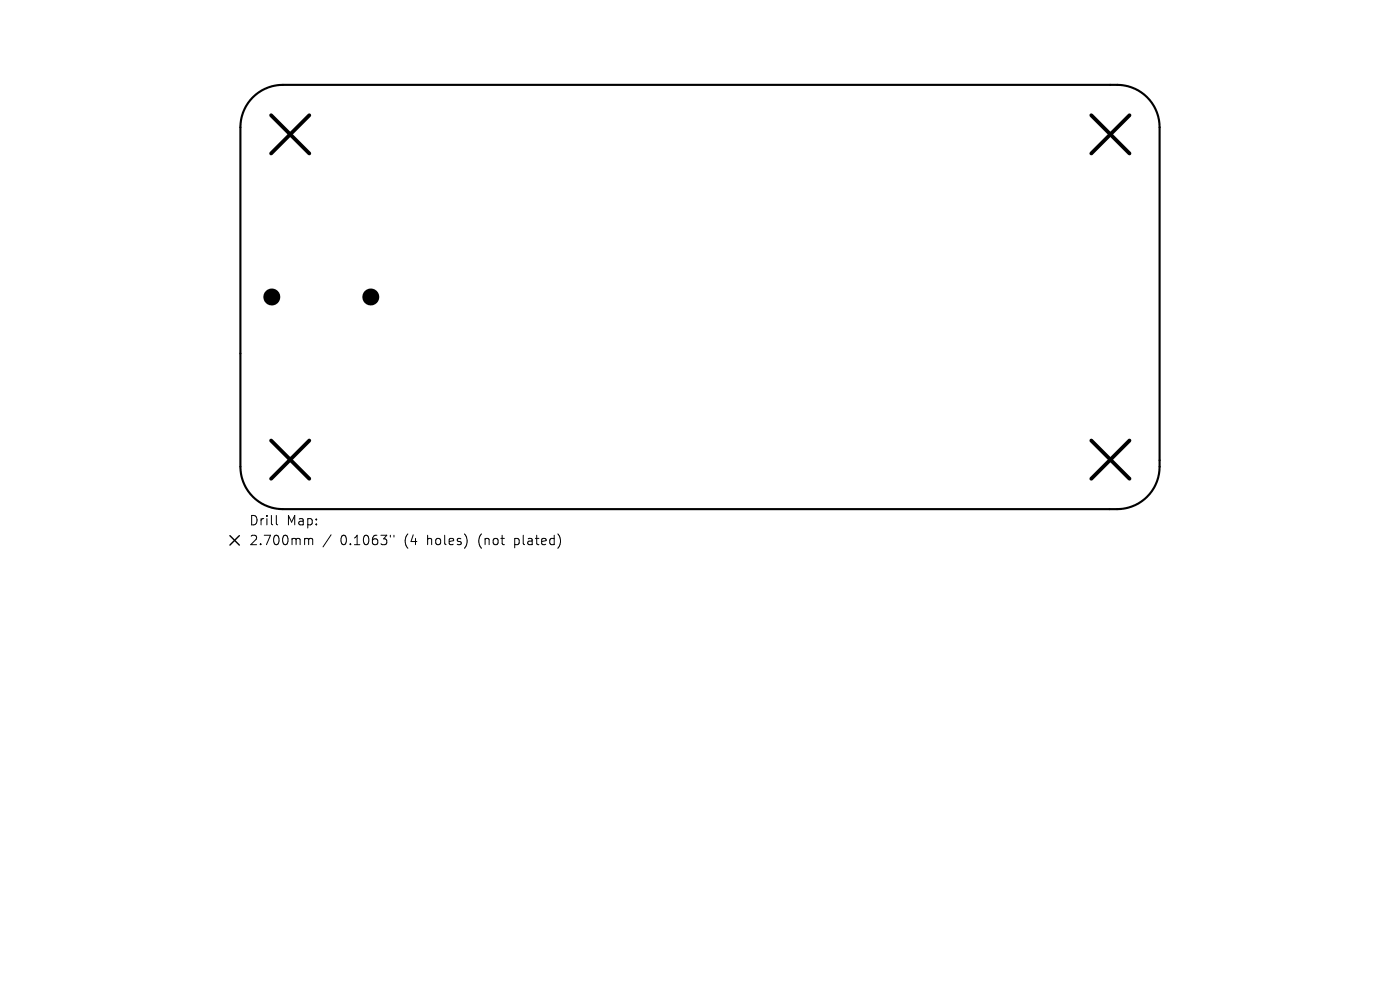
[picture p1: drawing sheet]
<svg xmlns="http://www.w3.org/2000/svg" width="297mm" height="210mm" viewBox="0 0 297 210" stroke-linecap="round" stroke-linejoin="round" font-family="sans-serif">
<defs><g id="words">
<g font-size="2.8">
<text x="52.8" y="111.7">Drill</text>
<text x="60.8" y="111.7">Map:</text>
<text x="52.8" y="115.9">2.700mm</text>
<text x="72.2" y="115.9">0.1063&quot;</text>
<text x="85.9" y="115.9">(4</text>
<text x="90.9" y="115.9">holes)</text>
<text x="102" y="115.9">(not</text>
<text x="109.8" y="115.9">plated)</text>
</g>
</g></defs>
<path d="M53.6 20.6a9 9 0 0 1 6.4-2.6h177a9 9 0 0 1 9 9v72a9 9 0 0 1-9 9h-177a9 9 0 0 1-9-9v-72a9 9 0 0 1 2.6-6.4z" fill="none" stroke="#000" stroke-width=".45"/>
<g fill="#000">
<circle cx="57.7" cy="63" r="1.8"/>
<circle cx="78.7" cy="63" r="1.8"/>
</g>
<path d="M57.5 24.5l8.1 8.1M65.6 24.5l-8.1 8.1M231.5 24.5l8.1 8.1M239.6 24.5l-8.1 8.1M57.5 93.5l8.1 8.1M65.6 93.5l-8.1 8.1M231.5 93.5l8.1 8.1M239.6 93.5l-8.1 8.1" fill="none" stroke="#000" stroke-width=".81"/>
<path d="M58.6 109.3v1.8l.3 .2M64.9 114.2h.3l.3 .3M65.5 114.5l.3-.3 .4 .1 .1 1.2M65.5 114.5v1M70.2 113.4l-1.7 2.6M82.8 113.5v.4M83.6 113.5v.4" fill="none" stroke="#000" stroke-width=".21"/>
<path d="M48.8 113.6l2 2M50.8 113.6l-2 2" fill="none" stroke="#000" stroke-width=".3"/>
<use href="#words"/>
</svg>
